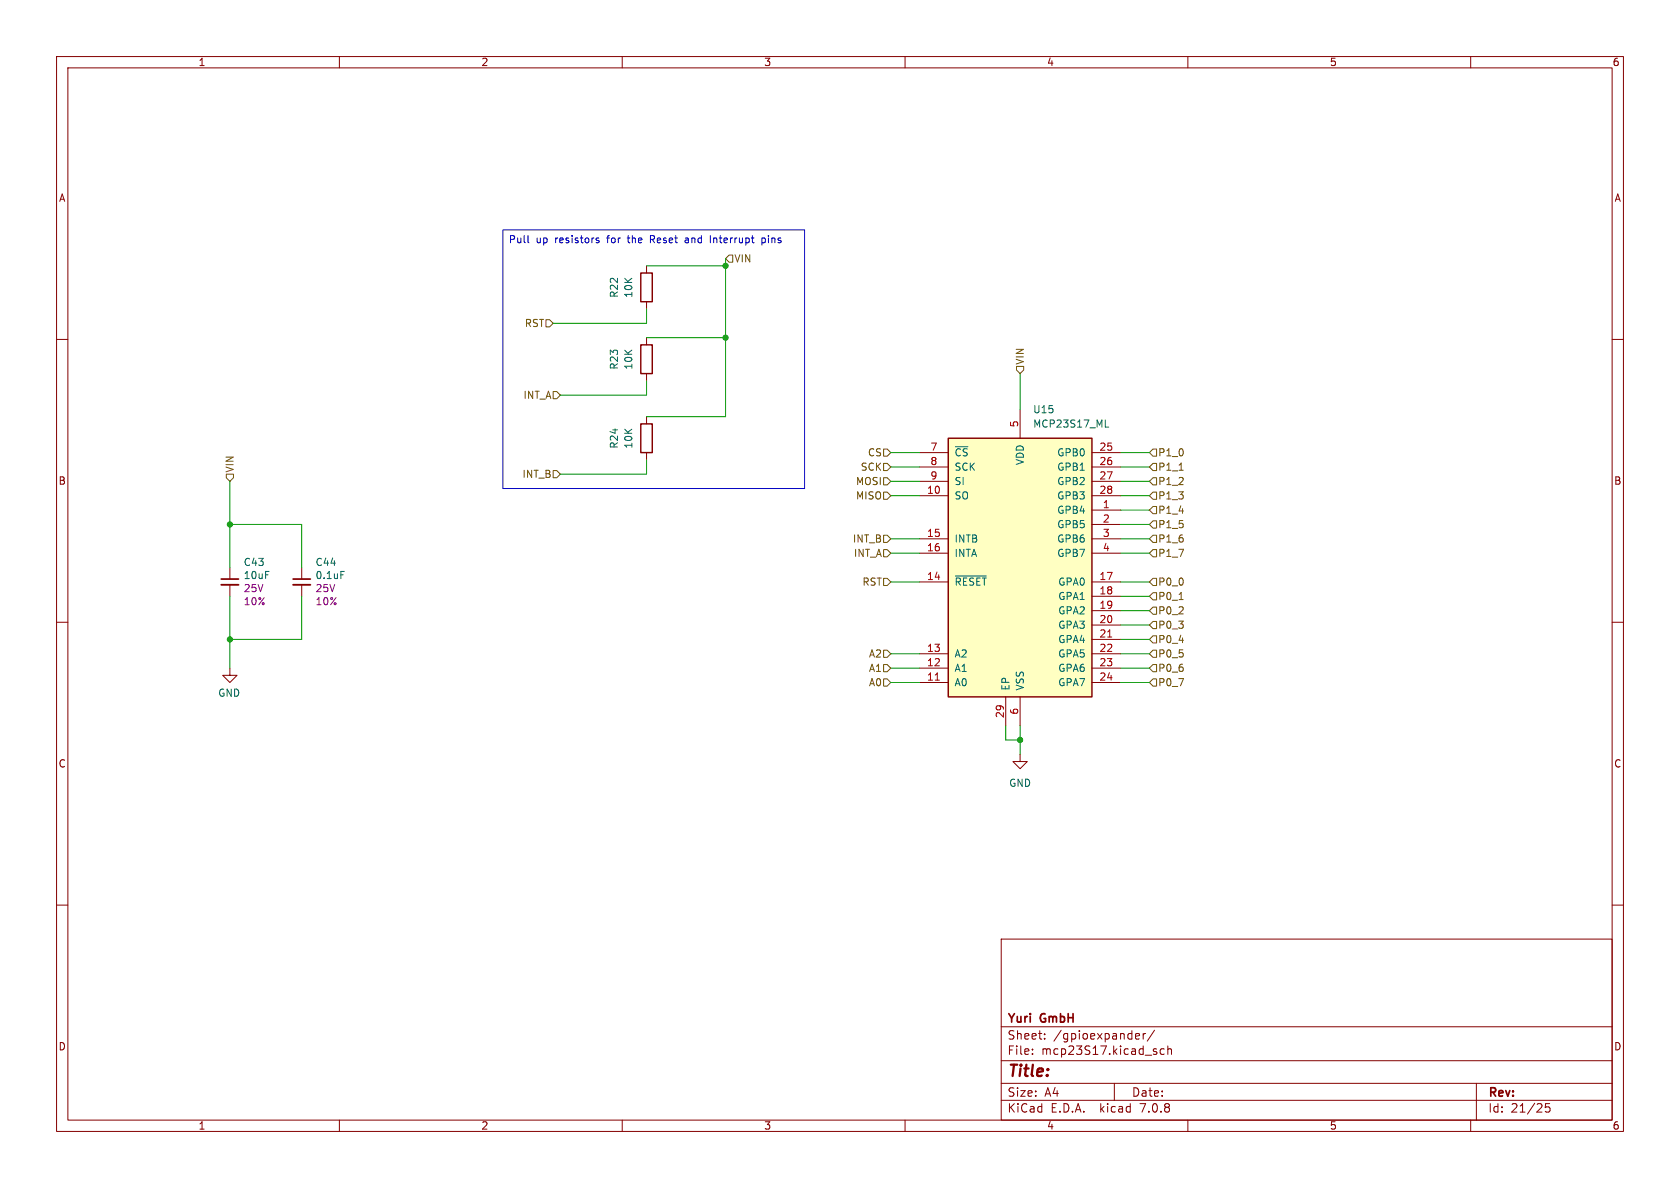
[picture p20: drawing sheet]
<svg xmlns="http://www.w3.org/2000/svg" width="297mm" height="210mm" viewBox="0 0 297 210" stroke-linecap="round" stroke-linejoin="round" font-family="sans-serif">
<defs><g id="words">
<text font-size="2.8" fill="#840000" x="178" y="190.9">Title:</text>
<g font-size="2.1" fill="#840000">
<text x="178" y="184">Sheet:</text>
<text x="178" y="181.2">Yuri</text>
<text x="184" y="181.2">GmbH</text>
<text x="186.2" y="184">/gpioexpander/</text>
<text x="178" y="186.7">File:</text>
<text x="184.1" y="186.7">mcp23S17.kicad_sch</text>
<text x="178" y="196.9">KiCad</text>
<text x="178" y="194.1">Size:</text>
<text x="184.7" y="194.1">A4</text>
<text x="185.7" y="196.9">E.D.A.</text>
<text x="194.6" y="196.9">kicad</text>
<text x="200" y="194.1">Date:</text>
<text x="201.8" y="196.9">7.0.8</text>
<text x="263" y="194.3">Rev:</text>
<text x="263" y="196.9">Id:</text>
<text x="267.1" y="196.9">21/25</text>
</g>
<g font-size="1.8" fill="#840000">
<text x="35" y="11.9">1</text>
<text x="85" y="11.9">2</text>
<text x="135" y="11.9">3</text>
<text x="185" y="11.9">4</text>
<text x="235" y="11.9">5</text>
<text x="285" y="11.9">6</text>
<text x="10.3" y="35.9">A</text>
<text x="285.3" y="35.9">A</text>
<text x="10.3" y="85.9">B</text>
<text x="285.3" y="85.9">B</text>
<text x="10.3" y="135.9">C</text>
<text x="285.3" y="135.9">C</text>
<text x="10.3" y="185.9">D</text>
<text x="285.3" y="185.9">D</text>
<text x="35" y="199.9">1</text>
<text x="85" y="199.9">2</text>
<text x="135" y="199.9">3</text>
<text x="185" y="199.9">4</text>
<text x="235" y="199.9">5</text>
<text x="285" y="199.9">6</text>
</g>
<g font-size="1.8" fill="#0000c2">
<text x="89.9" y="43.3">Pull</text>
<text x="94.8" y="43.3">up</text>
<text x="98.2" y="43.3">resistors</text>
<text x="107.6" y="43.3">for</text>
<text x="111.5" y="43.3">the</text>
<text x="115.6" y="43.3">Reset</text>
<text x="122" y="43.3">and</text>
<text x="126.6" y="43.3">Interrupt</text>
<text x="135.9" y="43.3">pins</text>
</g>
<g font-size="1.8" fill="#725600">
<text x="129.7" y="46.6">VIN</text>
<text x="92.7" y="58">RST</text>
<text x="181.2" y="64.6" transform="rotate(-90 181.2 64.6)">VIN</text>
<text x="92.4" y="70.7">INT_A</text>
<text x="41.5" y="83.6" transform="rotate(-90 41.5 83.6)">VIN</text>
<text x="152.1" y="83.4">SCK</text>
<text x="153.3" y="80.9">CS</text>
<text x="204.7" y="80.9">P1_0</text>
<text x="204.7" y="83.4">P1_1</text>
<text x="92.3" y="84.7">INT_B</text>
<text x="151.2" y="86">MOSI</text>
<text x="151.2" y="88.5">MISO</text>
<text x="204.7" y="86">P1_2</text>
<text x="204.7" y="88.5">P1_3</text>
<text x="204.7" y="93.6">P1_5</text>
<text x="204.7" y="91">P1_4</text>
<text x="150.7" y="96.1">INT_B</text>
<text x="150.9" y="98.7">INT_A</text>
<text x="204.7" y="98.7">P1_7</text>
<text x="204.7" y="96.1">P1_6</text>
<text x="152.4" y="103.7">RST</text>
<text x="204.7" y="106.3">P0_1</text>
<text x="204.7" y="103.7">P0_0</text>
<text x="204.7" y="111.4">P0_3</text>
<text x="204.7" y="108.8">P0_2</text>
<text x="204.7" y="113.9">P0_4</text>
<text x="153.5" y="119">A1</text>
<text x="153.5" y="116.4">A2</text>
<text x="204.7" y="119">P0_6</text>
<text x="204.7" y="116.4">P0_5</text>
<text x="153.5" y="121.5">A0</text>
<text x="204.7" y="121.5">P0_7</text>
</g>
<g font-size="1.8" fill="#006464">
<text x="109.4" y="52.7" transform="rotate(-90 109.4 52.7)">R22</text>
<text x="112" y="52.7" transform="rotate(-90 112 52.7)">10K</text>
<text x="109.4" y="65.4" transform="rotate(-90 109.4 65.4)">R23</text>
<text x="112" y="65.4" transform="rotate(-90 112 65.4)">10K</text>
<text x="182.5" y="73.3">U15</text>
<text x="182.5" y="75.8">MCP23S17_ML</text>
<text x="109.4" y="79.4" transform="rotate(-90 109.4 79.4)">R24</text>
<text x="112" y="79.4" transform="rotate(-90 112 79.4)">10K</text>
<text x="168.7" y="80.9">~{CS}</text>
<text x="168.7" y="83.4">SCK</text>
<text x="181.2" y="82.3" transform="rotate(-90 181.2 82.3)">VDD</text>
<text x="186.8" y="80.9">GPB0</text>
<text x="186.8" y="83.4">GPB1</text>
<text x="168.7" y="88.5">SO</text>
<text x="168.7" y="86">SI</text>
<text x="186.8" y="86">GPB2</text>
<text x="186.8" y="88.5">GPB3</text>
<text x="186.8" y="91">GPB4</text>
<text x="186.8" y="93.6">GPB5</text>
<text x="43" y="100.3">C43</text>
<text x="55.7" y="100.3">C44</text>
<text x="168.7" y="96.1">INTB</text>
<text x="168.7" y="98.7">INTA</text>
<text x="186.8" y="96.1">GPB6</text>
<text x="186.8" y="98.7">GPB7</text>
<text x="43" y="102.6">10uF</text>
<text x="55.7" y="102.6">0.1uF</text>
<text x="168.7" y="103.7">~{RESET}</text>
<text x="187" y="103.7">GPA0</text>
<text x="187" y="106.3">GPA1</text>
<text x="187" y="108.8">GPA2</text>
<text x="187" y="111.4">GPA3</text>
<text x="187" y="113.9">GPA4</text>
<text x="168.7" y="119">A1</text>
<text x="168.7" y="116.4">A2</text>
<text x="187" y="116.4">GPA5</text>
<text x="187" y="119">GPA6</text>
<text x="38.5" y="123.4">GND</text>
<text x="168.7" y="121.5">A0</text>
<text x="178.7" y="122.2" transform="rotate(-90 178.7 122.2)">EP</text>
<text x="181.2" y="122.2" transform="rotate(-90 181.2 122.2)">VSS</text>
<text x="187" y="121.5">GPA7</text>
<text x="178.3" y="139.3">GND</text>
</g>
<g font-size="1.8" fill="#a90000">
<text x="180.1" y="75.6" transform="rotate(-90 180.1 75.6)">5</text>
<text x="164.4" y="79.8">7</text>
<text x="164.4" y="82.3">8</text>
<text x="194.3" y="79.8">25</text>
<text x="194.3" y="82.3">26</text>
<text x="163.8" y="87.4">10</text>
<text x="164.4" y="84.8">9</text>
<text x="194.3" y="84.8">27</text>
<text x="194.3" y="87.4">28</text>
<text x="194.9" y="89.9">1</text>
<text x="163.8" y="95">15</text>
<text x="194.9" y="92.5">2</text>
<text x="194.9" y="95">3</text>
<text x="163.8" y="97.5">16</text>
<text x="194.9" y="97.5">4</text>
<text x="163.8" y="102.6">14</text>
<text x="194.3" y="102.6">17</text>
<text x="194.3" y="105.2">18</text>
<text x="194.3" y="107.7">19</text>
<text x="194.3" y="110.2">20</text>
<text x="194.3" y="112.8">21</text>
<text x="163.8" y="117.9">12</text>
<text x="163.8" y="115.3">13</text>
<text x="194.3" y="115.3">22</text>
<text x="194.3" y="117.9">23</text>
<text x="163.8" y="120.4">11</text>
<text x="194.3" y="120.4">24</text>
<text x="177.5" y="127" transform="rotate(-90 177.5 127)">29</text>
<text x="180.1" y="126.4" transform="rotate(-90 180.1 126.4)">6</text>
</g>
<g font-size="1.8" fill="#840084">
<text x="43" y="104.9">25V</text>
<text x="43" y="107.2">10%</text>
<text x="55.7" y="104.9">25V</text>
<text x="55.7" y="107.2">10%</text>
</g>
</g></defs>
<g fill="none" stroke="#840000" stroke-width=".18">
<path d="M10 10h277v190h-277zM12 12h273v186h-273zM60 10v2M110 10v2M160 10v2M210 10v2M260 10v2M10 60h2M114.3 47v1.3M114.3 53.3v1.3M114.3 59.7v1.3M285 60h2"/>
<path d="M114.3 66v1.3M114.3 73.7v1.2M180.3 72.4v5.1M114.3 80v1.3M162.6 87.6h5M162.6 95.3h5M162.6 97.8h5M162.6 80h5M162.6 82.6h5M162.6 85.1h5M193 90.2h5.1M193 87.6h5.1"/>
<path d="M193 95.3h5.1M193 97.8h5.1M193 92.7h5.1M193 80h5.1M193 82.6h5.1M193 85.1h5.1M10 110h2M40.6 118.1v1.3h-1.2l1.2 1.3 1.3-1.3h-1.3M40.6 100.3v2.1M40.6 103.4v2M53.3 100.3v2.1M53.3 103.4v2"/>
<path d="M162.6 118.1h5M162.6 115.6h5M162.6 102.9h5M193 118.1h5.1M193 115.6h5.1M193 102.9h5.1M193 105.4h5.1M193 108h5.1M193 110.5h5.1M193 113h5.1M285 110h2M162.6 120.7h5"/>
<path d="M177.8 123.2v5.1M180.3 133.4v1.2h1.3l-1.3 1.3-1.2-1.3h1.2M180.3 123.2v5.1M193 120.7h5.1M10 160h2M285 160h2M177 166h108v32h-108zM60 198v2M110 198v2M160 198v2M177 194.5h108M177 191.5h108"/>
<path d="M177 187.5h108M177 181.5h108M182.5 186.3v.1M182.5 185.5v.1M184.7 183.6v.1M184.7 182.8v.1M197 191.5v3M200.8 183.6h.6M200.8 182.8l.4-.1 .3 .4-.8 .1M202.1 182.7v1M202.5 182.7l-.3 .1-.1 .2M204.1 182.1l-1.3 2"/>
<path d="M205.8 185.5l-.4-.1-.3 .3v.4l.1 .2h.6M206.5 185.5l.2-.1 .3 .1 .1 .9M206.5 184.9v1.5M210 198v2M260 198v2M261 191.5v6.5M274 195.1h-.8v.7l.2-.1h.5l.1 .3v.5l-.3 .1-.5-.1"/>
</g>
<path d="M167.6 77.5h25.4v45.7h-25.4z" fill="#ffffc2" stroke="#ffffc2" stroke-width=".18"/>
<path d="M113.3 48.3h2v5h-2zM113.3 74.9h2v5.1h-2zM113.3 61h2v5h-2zM167.6 77.5h25.4v45.7h-25.4z" fill="none" stroke="#840000" stroke-width=".25"/>
<path d="M195.8 112.6h.7M165.3 120.2h.8" fill="none" stroke="#a90000" stroke-width=".18"/>
<path d="M195.4 75.5h.6M60.3 101h.6M168.9 101.8h5.5" fill="none" stroke="#006464" stroke-width=".18"/>
<path d="M39.1 103.4h3.1M51.8 103.4h3.1" fill="none" stroke="#840000" stroke-width=".33"/>
<path d="M39.1 102.4h3.1M51.8 102.4h3.1" fill="none" stroke="#840000" stroke-width=".3"/>
<g fill="none" stroke="#725600" stroke-width=".18">
<path d="M96.5 56.5h.7l.6 .7-.6 .6h-.7zM128.9 45.1h.6v1.3h-.6l-.6-.7zM97.8 69.2h.6l.7 .7-.7 .6h-.6zM156.2 79.4h.6l.7 .6-.7 .6h-.6zM179.7 64.8h1.3v.6l-.7 .6-.6-.6zM203.8 79.4h.7v1.2h-.7l-.6-.6zM40 83.8h1.3v.7l-.7 .6-.6-.6zM97.8 83.2h.6l.7 .6-.7 .7h-.6zM156.2 94.6h.6l.7 .7-.7 .6h-.6zM156.2 97.2h.6l.7 .6-.7 .6h-.6zM156.2 84.5h.6l.7 .6-.7 .6h-.6zM156.2 81.9h.6l.7 .7-.7 .6h-.6z"/>
<path d="M156.2 87h.6l.7 .6-.7 .7h-.6zM203.8 97.2h.7v1.2h-.7l-.6-.6zM203.8 84.5h.7v1.2h-.7l-.6-.6zM203.8 87h.7v1.3h-.7l-.6-.7zM203.8 92.1h.7v1.2h-.7l-.6-.6zM203.8 89.5h.7v1.3h-.7l-.6-.6zM203.8 81.9h.7v1.3h-.7l-.6-.6zM203.8 94.6h.7v1.3h-.7l-.6-.6zM208.4 83.1h.8M156.2 117.5h.6l.7 .6-.7 .6h-.6zM156.2 102.2h.6l.7 .7-.7 .6h-.6zM156.2 114.9h.6l.7 .7-.7 .6h-.6z"/>
<path d="M203.8 109.9h.7v1.2h-.7l-.6-.6zM203.8 107.3h.7v1.3h-.7l-.6-.6zM203.8 117.5h.7v1.2h-.7l-.6-.6zM203.8 114.9h.7v1.3h-.7l-.6-.6zM203.8 104.8h.7v1.2h-.7l-.6-.6zM203.8 102.2h.7v1.3h-.7l-.6-.6zM203.8 112.4h.7v1.3h-.7l-.6-.7zM208.4 106h.8M156.2 120h.6l.7 .7-.7 .6h-.6zM203.8 120h.7v1.3h-.7l-.6-.6z"/>
</g>
<path d="M88.9 40.6h53.3v45.8h-53.3zM93.3 41.6v1.1l.2 .2M105.4 42.4l.5 .2v.1l-.2 .2h-.3M105.4 42.1h.5M115 42.3h.5M115.5 41.6h-.5v1.3M121.5 42.1h-.3M121.6 42.4h-.3l-.2 .2 .1 .3h.4M125.6 41.6v1.3M134.7 42.1h.4l.2 .2-.1 .6h-.5M134.7 42.1v1.2" fill="none" stroke="#0000c2" stroke-width=".18"/>
<g fill="none" stroke="#009600" stroke-width=".18">
<path d="M114.3 54.6v2.6h-16.5M114.3 47h14M114.3 59.7h14M128.3 45.7v28h-14M114.3 67.3v2.6h-15.2M180.3 66v6.4M40.6 85.1v15.2M40.6 92.7h12.7v7.6M114.3 81.3v2.5h-15.2M157.5 87.6h5.1M157.5 95.3h5.1M157.5 97.8h5.1"/>
<path d="M157.5 82.6h5.1M157.5 80h5.1M157.5 85.1h5.1M198.1 87.6h5.1M198.1 95.3h5.1M198.1 90.2h5.1M198.1 92.7h5.1M198.1 97.8h5.1M198.1 82.6h5.1M198.1 80h5.1M198.1 85.1h5.1M40.6 105.4v12.7"/>
<path d="M53.3 105.4v7.6h-12.7M157.5 102.9h5.1M157.5 118.1h5.1M157.5 115.6h5.1M198.1 113h5.1M198.1 105.4h5.1M198.1 102.9h5.1M198.1 108h5.1M198.1 110.5h5.1M198.1 118.1h5.1M198.1 115.6h5.1M157.5 120.7h5.1"/>
<path d="M177.8 128.3v2.5h2.5M180.3 128.3v5.1M198.1 120.7h5.1"/>
</g>
<g fill="#009600" stroke="#009600" stroke-width=".18">
<circle cx="128.3" cy="59.7" r=".46"/>
<circle cx="40.6" cy="92.7" r=".46"/>
<circle cx="40.6" cy="113" r=".46"/>
<circle cx="128.3" cy="47" r=".46"/>
<circle cx="180.3" cy="130.8" r=".46"/>
</g>
<use href="#words"/>
</svg>
